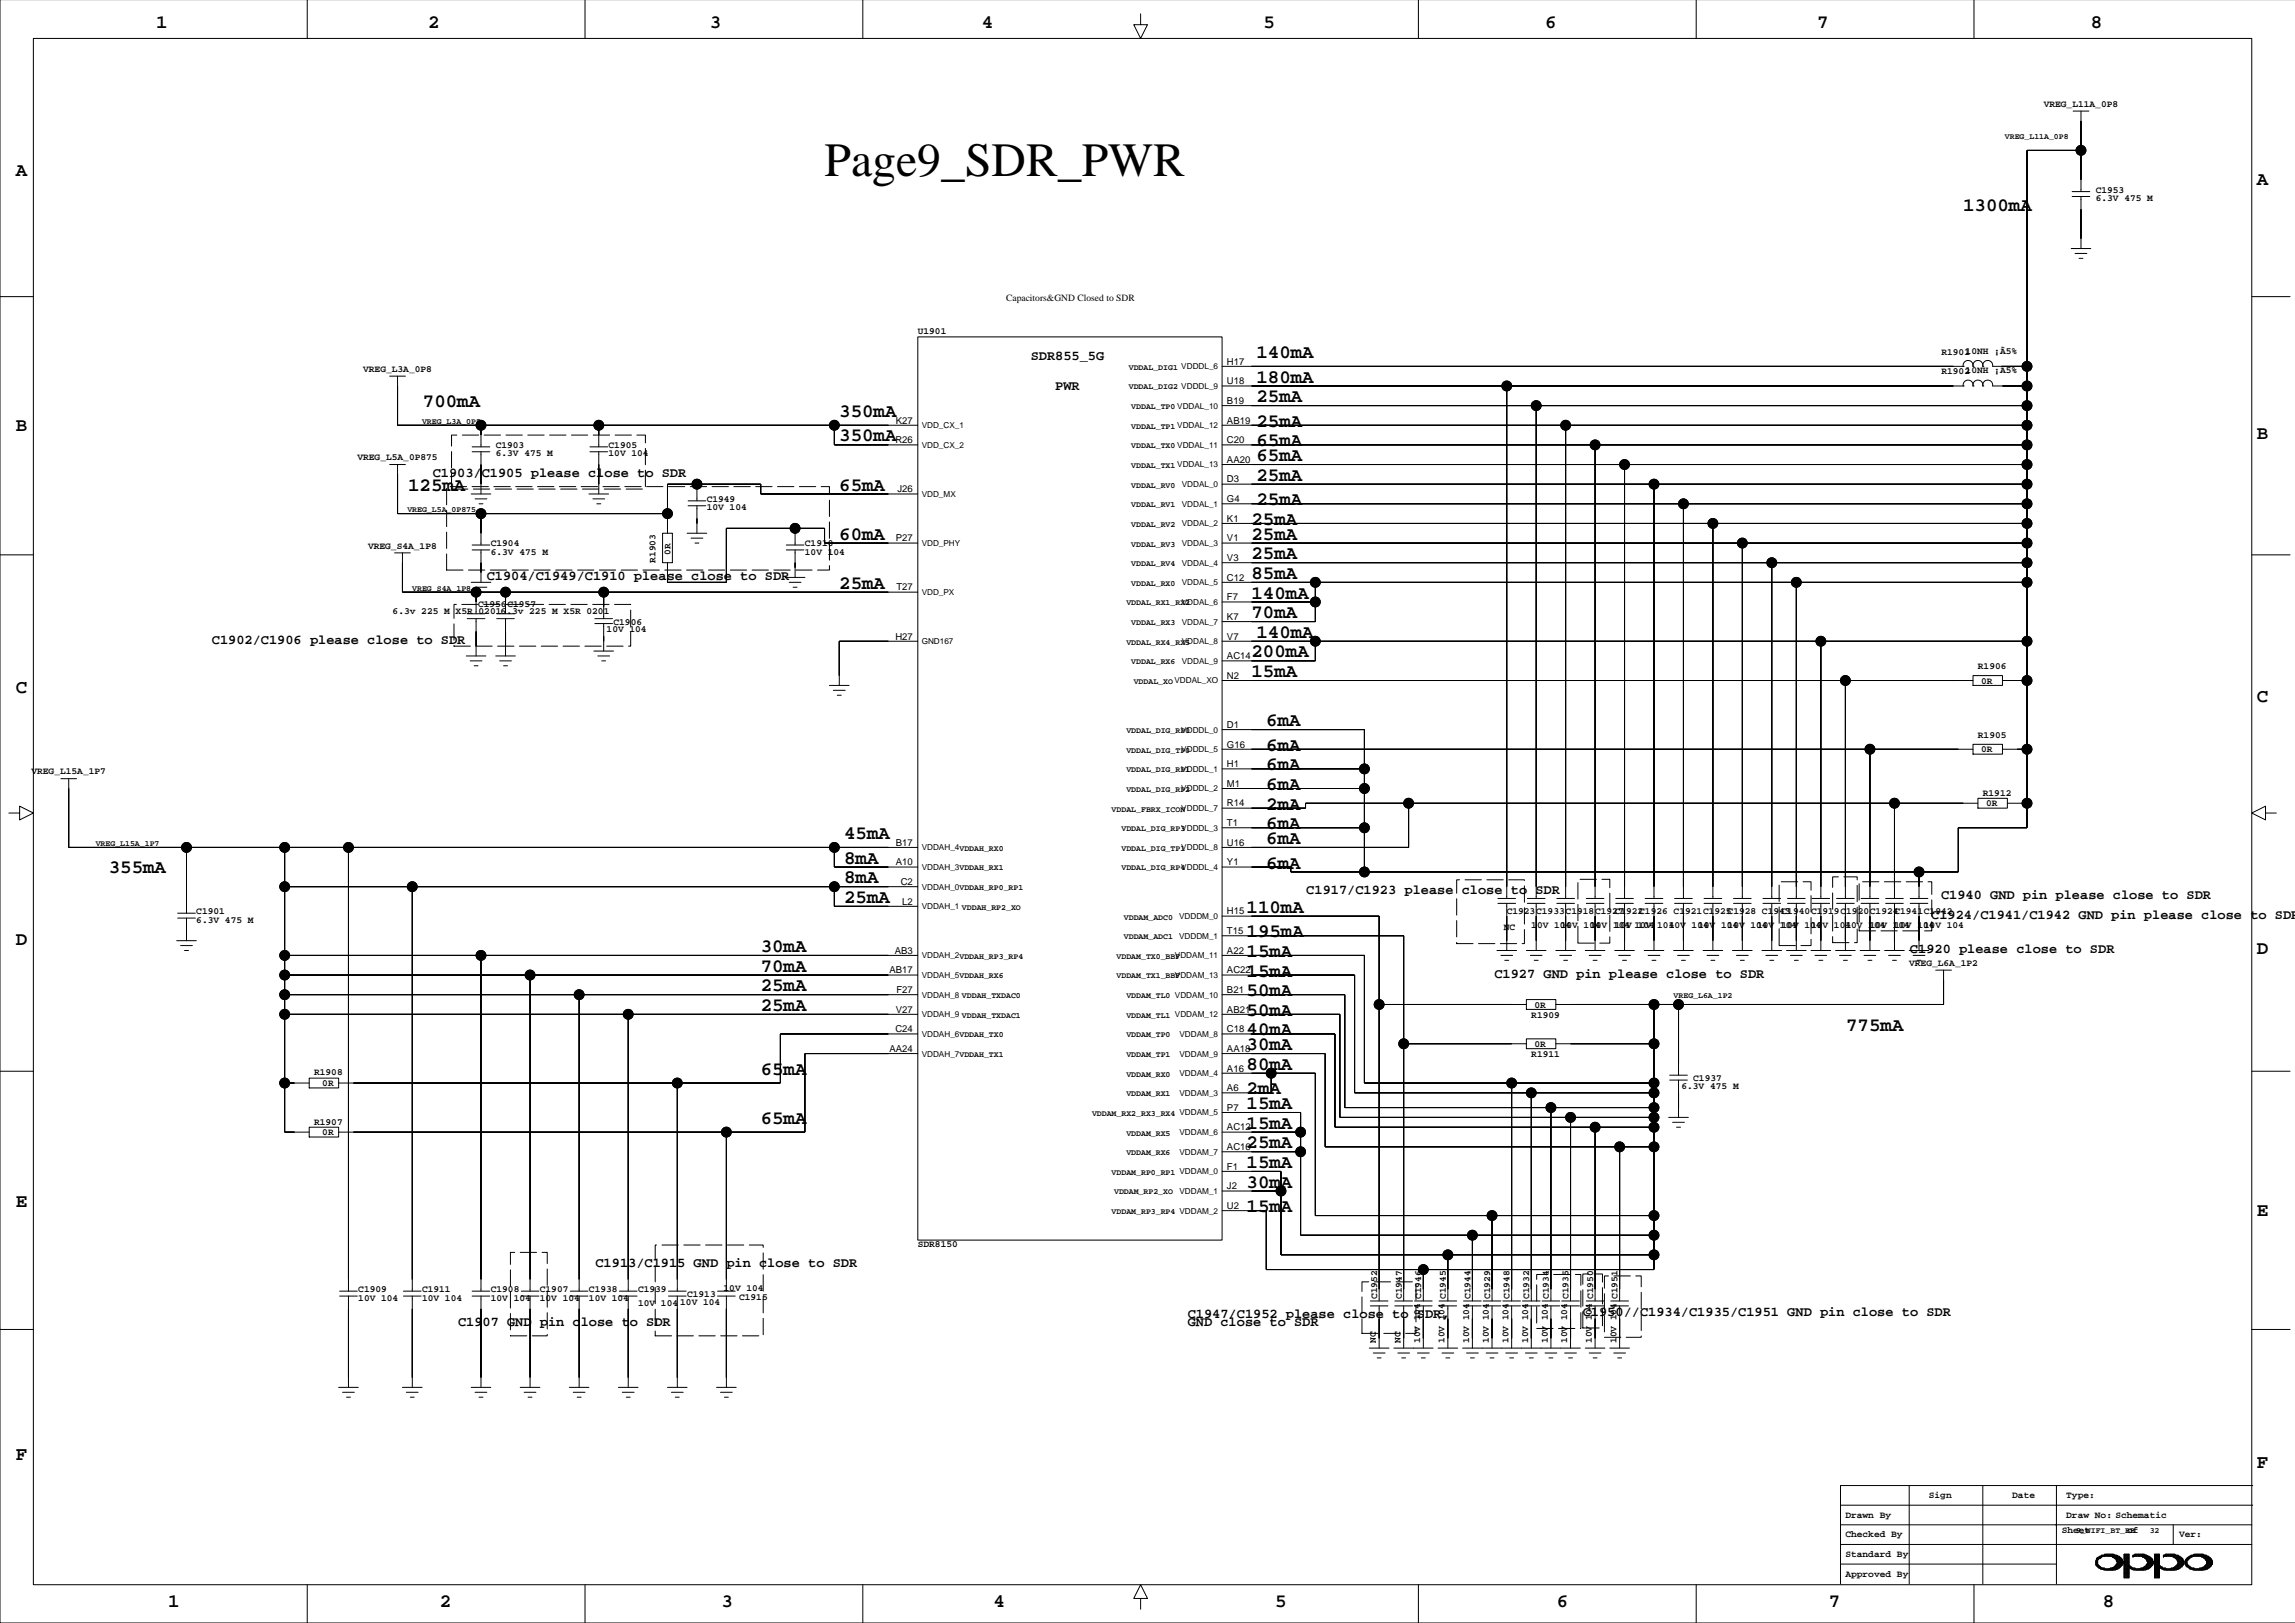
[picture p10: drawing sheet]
<svg xmlns="http://www.w3.org/2000/svg" width="594mm" height="420mm" viewBox="0 0 594 420" stroke-linecap="round" stroke-linejoin="round" font-family="sans-serif">
<defs><g id="words">
<text font-size="12.3" x="213.3" y="45.6">Page9_SDR_PWR</text>
<g font-size="4.9">
<text x="40.4" y="7.3">1</text>
<text x="110.8" y="7.3">2</text>
<text x="183.6" y="7.3">3</text>
<text x="254" y="7.3">4</text>
<text x="326.9" y="7.3">5</text>
<text x="399.7" y="7.3">6</text>
<text x="470.1" y="7.3">7</text>
<text x="540.9" y="7.3">8</text>
<text x="4.1" y="45.6">A</text>
<text x="583.9" y="47.9">A</text>
<text x="507.9" y="54.5">1300mA</text>
<text x="325" y="92.6">140mA</text>
<text x="325" y="99">180mA</text>
<text x="109.4" y="105.3">700mA</text>
<text x="217.1" y="107.8">350mA</text>
<text x="325" y="104">25mA</text>
<text x="4.1" y="111.4">B</text>
<text x="325" y="110.4">25mA</text>
<text x="583.9" y="113.7">B</text>
<text x="217.1" y="114.2">350mA</text>
<text x="325" y="115.5">65mA</text>
<text x="325" y="119.3">65mA</text>
<text x="325" y="124.4">25mA</text>
<text x="105.6" y="126.9">125mA</text>
<text x="217.1" y="126.9">65mA</text>
<text x="325" y="130.7">25mA</text>
<text x="323.8" y="135.8">25mA</text>
<text x="217.1" y="139.6">60mA</text>
<text x="323.8" y="139.6">25mA</text>
<text x="323.8" y="144.7">25mA</text>
<text x="323.8" y="149.7">85mA</text>
<text x="217.1" y="152.3">25mA</text>
<text x="323.8" y="154.8">140mA</text>
<text x="323.8" y="159.9">70mA</text>
<text x="325" y="165">140mA</text>
<text x="323.8" y="170.1">200mA</text>
<text x="4.1" y="179.2">C</text>
<text x="323.8" y="175.1">15mA</text>
<text x="583.9" y="181.5">C</text>
<text x="327.6" y="187.8">6mA</text>
<text x="327.6" y="194.2">6mA</text>
<text x="327.6" y="199.3">6mA</text>
<text x="327.6" y="204.3">6mA</text>
<text x="327.6" y="209.4">2mA</text>
<text x="327.6" y="214.5">6mA</text>
<text x="218.4" y="217">45mA</text>
<text x="327.6" y="218.3">6mA</text>
<text x="28.1" y="225.9">355mA</text>
<text x="218.4" y="223.4">8mA</text>
<text x="327.6" y="224.7">6mA</text>
<text x="218.4" y="228.5">8mA</text>
<text x="218.4" y="233.5">25mA</text>
<text x="322.5" y="236.1">110mA</text>
<text x="4.1" y="244.4">D</text>
<text x="322.5" y="242.4">195mA</text>
<text x="196.8" y="251.3">70mA</text>
<text x="196.8" y="246.2">30mA</text>
<text x="322.5" y="247.5">15mA</text>
<text x="583.9" y="246.7">D</text>
<text x="196.8" y="256.4">25mA</text>
<text x="322.5" y="252.6">15mA</text>
<text x="322.5" y="257.7">50mA</text>
<text x="196.8" y="261.5">25mA</text>
<text x="322.5" y="262.8">50mA</text>
<text x="322.5" y="267.8">40mA</text>
<text x="477.6" y="266.6">775mA</text>
<text x="322.5" y="271.6">30mA</text>
<text x="196.8" y="278">65mA</text>
<text x="322.5" y="276.7">80mA</text>
<text x="322.5" y="283.1">2mA</text>
<text x="322.5" y="286.9">15mA</text>
<text x="196.8" y="290.7">65mA</text>
<text x="322.5" y="292">15mA</text>
<text x="322.5" y="297">25mA</text>
<text x="322.5" y="302.1">15mA</text>
<text x="322.5" y="307.2">30mA</text>
<text x="4.1" y="312.3">E</text>
<text x="322.5" y="313.5">15mA</text>
<text x="583.9" y="314.5">E</text>
<text x="4.1" y="377.5">F</text>
<text x="583.9" y="379.8">F</text>
<text x="43.5" y="415.6">1</text>
<text x="113.8" y="415.6">2</text>
<text x="186.7" y="415.6">3</text>
<text x="257" y="415.6">4</text>
<text x="329.9" y="415.6">5</text>
<text x="402.8" y="415.6">6</text>
<text x="473.1" y="415.6">7</text>
<text x="544" y="415.6">8</text>
</g>
<g font-size="3.5">
<text x="266.6" y="93.2">SDR855_5G</text>
<text x="273" y="100.8">PWR</text>
<text x="111.9" y="123.3">C1903/C1905 please close to SDR</text>
<text x="125.9" y="150">C1904/C1949/C1910 please close to SDR</text>
<text x="54.8" y="166.5">C1902/C1906 please close to SDR</text>
<text x="337.9" y="231.3">C1917/C1923 please close to SDR</text>
<text x="502.2" y="232.5">C1940 GND pin please close to SDR</text>
<text x="499.6" y="237.6">C1924/C1941/C1942 GND pin please close to SDR</text>
<text x="494.1" y="246.5">C1920 please close to SDR</text>
<text x="386.6" y="252.8">C1927 GND pin please close to SDR</text>
<text x="154.1" y="327.8">C1913/C1915 GND pin close to SDR</text>
<text x="307.3" y="340.9">C1947/C1952 please close to SDR,</text>
<text x="409.5" y="340.5">C1950//C1934/C1935/C1951 GND pin close to SDR</text>
<text x="118.5" y="343">C1907 GND pin close to SDR</text>
<text x="307.3" y="343">GND close to SDR</text>
</g>
<g font-size="2.5">
<text x="528.7" y="27.7">VREG_L11A_0P8</text>
<text x="542.2" y="49.9">C1953</text>
<text x="542.2" y="52">6.3V 475 M</text>
<text x="260.3" y="77.8">Capacitors&amp;GND Closed to SDR</text>
<text x="237.4" y="86.3">U1901</text>
<text x="317.4" y="94.3">H17</text>
<text x="502.3" y="91.8">R1901</text>
<text x="508.5" y="91.5">10NH ¡À5%</text>
<text x="94" y="96.2">VREG_L3A_0P8</text>
<text x="317.4" y="99.4">U18</text>
<text x="502.3" y="96.9">R1902</text>
<text x="508.5" y="96.6">10NH ¡À5%</text>
<text x="317.4" y="104.5">B19</text>
<text x="231.8" y="109.6">K27</text>
<text x="317.4" y="109.6">AB19</text>
<text x="92.5" y="119.1">VREG_L5A_0P875</text>
<text x="128.2" y="118.1">6.3V 475 M</text>
<text x="128.2" y="115.9">C1903</text>
<text x="157.4" y="118.1">10V 104</text>
<text x="157.4" y="115.9">C1905</text>
<text x="231.6" y="114.6">R26</text>
<text x="317.4" y="119.7">AA20</text>
<text x="317.4" y="114.6">C20</text>
<text x="317.4" y="124.8">D3</text>
<text x="182.8" y="129.9">C1949</text>
<text x="232.2" y="127.3">J26</text>
<text x="317.4" y="129.9">G4</text>
<text x="182.8" y="132">10V 104</text>
<text x="317.4" y="135">K1</text>
<text x="95.2" y="141.9">VREG_S4A_1P8</text>
<text x="127" y="143.5">6.3V 475 M</text>
<text x="127" y="141.3">C1904</text>
<text x="173.4" y="143.4" transform="rotate(-90 173.4 143.4)">0R</text>
<text x="208.2" y="143.5">10V 104</text>
<text x="208.2" y="141.3">C1910</text>
<text x="231.8" y="140">P27</text>
<text x="317.4" y="140">V1</text>
<text x="169.6" y="145.5" transform="rotate(-90 169.6 145.5)">R1903</text>
<text x="317.4" y="145.1">V3</text>
<text x="231.9" y="152.7">T27</text>
<text x="317.4" y="155.3">F7</text>
<text x="317.4" y="150.2">C12</text>
<text x="101.6" y="158.7">6.3v 225 M X5R 02016.3v 225 M X5R 0201</text>
<text x="123.7" y="156.9">C1956</text>
<text x="131.3" y="156.9">C1957</text>
<text x="158.7" y="161.6">C1906</text>
<text x="317.4" y="160.3">K7</text>
<text x="156.9" y="163.5">10V 104</text>
<text x="231.6" y="165.4">H27</text>
<text x="317.4" y="165.4">V7</text>
<text x="317.4" y="170.5">AC14</text>
<text x="511.7" y="173">R1906</text>
<text x="317.4" y="175.6">N2</text>
<text x="512.5" y="176.9">0R</text>
<text x="317.4" y="188.3">D1</text>
<text x="511.7" y="190.8">R1905</text>
<text x="317.4" y="193.4">G16</text>
<text x="512.5" y="194.6">0R</text>
<text x="8.1" y="200.3">VREG_L15A_1P7</text>
<text x="317.4" y="203.5">M1</text>
<text x="317.4" y="198.4">H1</text>
<text x="317.4" y="208.6">R14</text>
<text x="513" y="205.8">R1912</text>
<text x="513.8" y="208.6">0R</text>
<text x="317.4" y="213.7">T1</text>
<text x="231.8" y="218.8">B17</text>
<text x="317.4" y="218.8">U16</text>
<text x="231.8" y="223.8">A10</text>
<text x="317.4" y="223.8">Y1</text>
<text x="233" y="228.9">C2</text>
<text x="233.4" y="234">L2</text>
<text x="50.8" y="238.7">6.3V 475 M</text>
<text x="50.8" y="236.5">C1901</text>
<text x="317.4" y="236.5">H15</text>
<text x="389.8" y="236.5">C1923</text>
<text x="396.1" y="240">10V 104</text>
<text x="397.4" y="236.5">C1933C1918C1927</text>
<text x="403.8" y="240">10V 104</text>
<text x="411.4" y="240">10V 104</text>
<text x="417.7" y="236.5">C1922C1926 C1921C1925C1928 C1943</text>
<text x="417.7" y="240">10V 104</text>
<text x="422.8" y="240">10V 104</text>
<text x="431.7" y="240">10V 104</text>
<text x="439.3" y="240">10V 104</text>
<text x="446.9" y="240">10V 104</text>
<text x="454.6" y="240">10V 104</text>
<text x="460.9" y="240">10V 104</text>
<text x="460.9" y="236.5">C1940C1919C1920C1924</text>
<text x="468.5" y="240">10V 104</text>
<text x="477.4" y="240">10V 104</text>
<text x="483.8" y="240">10V 104</text>
<text x="490.1" y="236.5">C1941C1942</text>
<text x="490.1" y="240">10V 104</text>
<text x="497.7" y="240">10V 104</text>
<text x="317.4" y="241.6">T15</text>
<text x="389" y="240.5">NC</text>
<text x="230.1" y="251.8">AB17</text>
<text x="231.5" y="246.7">AB3</text>
<text x="317.4" y="251.8">AC22</text>
<text x="317.4" y="246.7">A22</text>
<text x="493.9" y="249.9">VREG_L6A_1P2</text>
<text x="231.9" y="256.8">F27</text>
<text x="317.4" y="256.8">B21</text>
<text x="231.8" y="261.9">V27</text>
<text x="317.4" y="261.9">AB21</text>
<text x="396.1" y="263.2">R1909</text>
<text x="397" y="260.7">0R</text>
<text x="231.6" y="267">C24</text>
<text x="317.4" y="267">C18</text>
<text x="230.1" y="272.1">AA24</text>
<text x="317.4" y="272.1">AA18</text>
<text x="396.1" y="273.3">R1911</text>
<text x="397" y="270.8">0R</text>
<text x="81.3" y="278.2">R1908</text>
<text x="83.4" y="281">0R</text>
<text x="317.4" y="277.2">A16</text>
<text x="435" y="281.6">6.3V 475 M</text>
<text x="438.1" y="279.7">C1937</text>
<text x="317.4" y="287.3">P7</text>
<text x="317.4" y="282.2">A6</text>
<text x="81.3" y="290.9">R1907</text>
<text x="83.4" y="293.7">0R</text>
<text x="317.4" y="292.4">AC12</text>
<text x="317.4" y="297.5">AC16</text>
<text x="317.4" y="302.6">F1</text>
<text x="317.4" y="307.6">J2</text>
<text x="317.4" y="312.7">U2</text>
<text x="237.4" y="322.5">SDR8150</text>
<text x="92.7" y="334.3">C1909</text>
<text x="109.2" y="334.3">C1911</text>
<text x="127" y="334.3">C1908</text>
<text x="139.7" y="334.3">C1907</text>
<text x="152.4" y="334.3">C1938</text>
<text x="165.1" y="334.3">C1939</text>
<text x="177.8" y="335.6">C1913</text>
<text x="187.2" y="333.8">10V 104</text>
<text x="92.7" y="336.5">10V 104</text>
<text x="109.2" y="336.5">10V 104</text>
<text x="127" y="336.5">10V 104</text>
<text x="139.7" y="336.5">10V 104</text>
<text x="152.4" y="336.5">10V 104</text>
<text x="165.1" y="337.7">10V 104</text>
<text x="176" y="337.5">10V 104</text>
<text x="191.2" y="336.3">C1915</text>
<text x="356.3" y="336" transform="rotate(-90 356.3 336)">C1952</text>
<text x="362.6" y="336" transform="rotate(-90 362.6 336)">C1947</text>
<text x="367.7" y="336" transform="rotate(-90 367.7 336)">C1946</text>
<text x="374" y="336" transform="rotate(-90 374 336)">C1945</text>
<text x="380.4" y="336" transform="rotate(-90 380.4 336)">C1944</text>
<text x="385.5" y="336" transform="rotate(-90 385.5 336)">C1929</text>
<text x="390.6" y="336" transform="rotate(-90 390.6 336)">C1948</text>
<text x="395.6" y="336" transform="rotate(-90 395.6 336)">C1932</text>
<text x="400.7" y="336" transform="rotate(-90 400.7 336)">C1934</text>
<text x="405.8" y="336" transform="rotate(-90 405.8 336)">C1935</text>
<text x="412.1" y="336" transform="rotate(-90 412.1 336)">C1950</text>
<text x="418.5" y="336" transform="rotate(-90 418.5 336)">C1951</text>
<text x="356" y="347.4" transform="rotate(-90 356 347.4)">NC</text>
<text x="362.3" y="347.4" transform="rotate(-90 362.3 347.4)">NC</text>
<text x="367.4" y="347.4" transform="rotate(-90 367.4 347.4)">10V 104</text>
<text x="373.7" y="347.4" transform="rotate(-90 373.7 347.4)">10V 104</text>
<text x="380.1" y="347.4" transform="rotate(-90 380.1 347.4)">10V 104</text>
<text x="385.2" y="347.4" transform="rotate(-90 385.2 347.4)">10V 104</text>
<text x="390.2" y="347.4" transform="rotate(-90 390.2 347.4)">10V 104</text>
<text x="395.3" y="347.4" transform="rotate(-90 395.3 347.4)">10V 104</text>
<text x="400.4" y="347.4" transform="rotate(-90 400.4 347.4)">10V 104</text>
<text x="405.5" y="347.4" transform="rotate(-90 405.5 347.4)">10V 104</text>
<text x="411.8" y="347.4" transform="rotate(-90 411.8 347.4)">10V 104</text>
<text x="418.2" y="347.4" transform="rotate(-90 418.2 347.4)">10V 104</text>
<text x="499" y="387.5">Sign</text>
<text x="520.6" y="387.5">Date</text>
<text x="534.5" y="387.5">Type:</text>
<text x="477.4" y="392.6">Drawn By</text>
<text x="534.5" y="392.6">Draw No: Schematic</text>
<text x="477.4" y="397.6">Checked By</text>
<text x="533.4" y="396.6">Sheet</text>
<text x="550.3" y="396.6">of</text>
<text x="563.8" y="397.6">Ver:</text>
<text x="477.4" y="402.7">Standard By</text>
<text x="477.4" y="407.8">Approved By</text>
</g>
<g font-size="2.1">
<text x="518.7" y="36">VREG_L11A_0P8</text>
<text x="292" y="95.7">VDDAL_DIG1 VDDDL_6</text>
<text x="292" y="100.7">VDDAL_DIG2 VDDDL_9</text>
<text x="292.7" y="105.8">VDDAL_TP0 VDDAL_10</text>
<text x="109.2" y="109.6">VREG_L3A_0P8</text>
<text x="238.5" y="110.8">VDD_CX_1</text>
<text x="292.7" y="110.9">VDDAL_TP1 VDDAL_12</text>
<text x="238.5" y="115.8">VDD_CX_2</text>
<text x="292.7" y="116">VDDAL_TX0 VDDAL_11</text>
<text x="292.7" y="121">VDDAL_TX1 VDDAL_13</text>
<text x="305.7" y="126">VDDAL_0</text>
<text x="238.5" y="128.5">VDD_MX</text>
<text x="292.7" y="126.1">VDDAL_RV0</text>
<text x="292.7" y="131.2">VDDAL_RV1</text>
<text x="305.7" y="131.1">VDDAL_1</text>
<text x="105.4" y="132.5">VREG_L5A_0P875</text>
<text x="292.7" y="136.3">VDDAL_RV2</text>
<text x="305.7" y="136.2">VDDAL_2</text>
<text x="238.5" y="141.2">VDD_PHY</text>
<text x="292.7" y="141.4">VDDAL_RV3</text>
<text x="305.7" y="141.2">VDDAL_3</text>
<text x="292.7" y="146.4">VDDAL_RV4</text>
<text x="305.7" y="146.3">VDDAL_4</text>
<text x="106.7" y="152.8">VREG_S4A_1P8</text>
<text x="238.5" y="153.9">VDD_PX</text>
<text x="292.7" y="151.5">VDDAL_RX0</text>
<text x="305.7" y="151.4">VDDAL_5</text>
<text x="291.4" y="156.6">VDDAL_RX1_RX2</text>
<text x="292.7" y="161.7">VDDAL_RX3</text>
<text x="305.7" y="156.5">VDDAL_6</text>
<text x="305.7" y="161.5">VDDAL_7</text>
<text x="238.5" y="166.6">GND167</text>
<text x="291.4" y="166.8">VDDAL_RX4_RX5</text>
<text x="305.7" y="166.6">VDDAL_8</text>
<text x="292.7" y="171.8">VDDAL_RX6</text>
<text x="305.7" y="171.7">VDDAL_9</text>
<text x="293.3" y="176.9">VDDAL_XO VDDAL_XO</text>
<text x="291.4" y="189.6">VDDAL_DIG_RP0</text>
<text x="305.6" y="189.5">VDDDL_0</text>
<text x="291.4" y="194.7">VDDAL_DIG_TP0</text>
<text x="305.6" y="194.6">VDDDL_5</text>
<text x="291.4" y="199.8">VDDAL_DIG_RP1</text>
<text x="305.6" y="199.6">VDDDL_1</text>
<text x="287.6" y="209.9">VDDAL_FBRX_ICON</text>
<text x="291.4" y="204.8">VDDAL_DIG_RP2</text>
<text x="305.6" y="204.7">VDDDL_2</text>
<text x="305.6" y="209.8">VDDDL_7</text>
<text x="290.1" y="215">VDDAL_DIG_RP3</text>
<text x="305.6" y="214.9">VDDDL_3</text>
<text x="24.8" y="218.8">VREG_L15A_1P7</text>
<text x="238.5" y="220">VDDAH_4VDDAH_RX0</text>
<text x="290.1" y="220.1">VDDAL_DIG_TP1</text>
<text x="305.6" y="220">VDDDL_8</text>
<text x="238.5" y="225">VDDAH_3VDDAH_RX1</text>
<text x="290.1" y="225.2">VDDAL_DIG_RP4</text>
<text x="305.6" y="225">VDDDL_4</text>
<text x="238.5" y="230.1">VDDAH_0VDDAH_RP0_RP1</text>
<text x="238.5" y="235.2">VDDAH_1 VDDAH_RP2_XO</text>
<text x="290.8" y="237.9">VDDAM_ADC0</text>
<text x="305" y="237.7">VDDDM_0</text>
<text x="290.8" y="242.9">VDDAM_ADC1</text>
<text x="305" y="242.8">VDDDM_1</text>
<text x="238.5" y="247.9">VDDAH_2VDDAH_RP3_RP4</text>
<text x="288.9" y="248">VDDAM_TX0_BBF</text>
<text x="304" y="247.9">VDDAM_11</text>
<text x="238.5" y="253">VDDAH_5VDDAH_RX6</text>
<text x="288.9" y="253.1">VDDAM_TX1_BBF</text>
<text x="304" y="253">VDDAM_13</text>
<text x="238.5" y="258">VDDAH_8 VDDAH_TXDAC0</text>
<text x="238.5" y="263.1">VDDAH_9 VDDAH_TXDAC1</text>
<text x="291.4" y="258.2">VDDAM_TL0 VDDAM_10</text>
<text x="291.4" y="263.3">VDDAM_TL1 VDDAM_12</text>
<text x="433" y="258.2">VREG_L6A_1P2</text>
<text x="238.5" y="268.2">VDDAH_6VDDAH_TX0</text>
<text x="291.4" y="268.3">VDDAM_TP0</text>
<text x="305.1" y="268.2">VDDAM_8</text>
<text x="238.5" y="273.3">VDDAH_7VDDAH_TX1</text>
<text x="291.4" y="273.4">VDDAM_TP1</text>
<text x="305.1" y="273.3">VDDAM_9</text>
<text x="291.4" y="278.5">VDDAM_RX0</text>
<text x="305.1" y="278.4">VDDAM_4</text>
<text x="291.4" y="283.6">VDDAM_RX1</text>
<text x="305.1" y="283.4">VDDAM_3</text>
<text x="282.5" y="288.6">VDDAM_RX2_RX3_RX4 VDDAM_5</text>
<text x="291.4" y="293.7">VDDAM_RX5</text>
<text x="305.1" y="293.6">VDDAM_6</text>
<text x="291.4" y="298.8">VDDAM_RX6</text>
<text x="305.1" y="298.7">VDDAM_7</text>
<text x="287.6" y="303.9">VDDAM_RP0_RP1 VDDAM_0</text>
<text x="288.2" y="309">VDDAM_RP2_XO</text>
<text x="305.1" y="308.8">VDDAM_1</text>
<text x="287.6" y="314">VDDAM_RP3_RP4 VDDAM_2</text>
<text x="537.1" y="396.6">9_WIFI_BT_BB</text>
<text x="556.1" y="396.6">32</text>
</g>
</g></defs>
<g fill="none" stroke="#000" stroke-width=".26">
<path d="M0 -.1v419.9h593.8M8.6 9.9h573.9v400h-573.9zM79.5 0v9.9M151.3 0v9.9M223.2 0v9.9M295.1 3.6v2.8h1.8l-1.8 3.5-1.8-3.5h1.8M366.9 0v9.9M438.8 0v9.9M510.7 0v9.9M536.3 28.7h4.1M538.4 31.3h.1M538.4 28.7v20.9"/>
<path d="M538.4 38.9h-14v175.2h-17.8v11.4h-172.7v-1.2h-17.7M161 56.7h.1M536.1 50.8h4.5M536.1 49.6h4.5M538.4 50.8v13.5M549 58.3h.1M-.1 76.7h8.7M162.3 73.2h.1M535.8 64.3h5.1M536.8 65.6h3.1M537.8 66.8h1.1M538.4 61.7h.1"/>
<path d="M582.5 76.7h9.9M100.8 97.3h4.1M102.8 99.8h.1M102.8 97.3v12.7h134.6M237.4 87.1h78.8v233.7h-78.8zM316.2 94.8h191.7M316.2 99.8h191.7M389.8 99.8v132.6M507.9 94.8a1.29 1.29 0 0 1 1.3-1.6 1.29 1.29 0 0 1 1.2 1.6M507.9 99.8a1.29 1.29 0 0 1 1.3-1.5 1.29 1.29 0 0 1 1.2 1.5M507.9 94.8h.1M507.9 99.8h.1"/>
<path d="M510.4 94.8a1.29 1.29 0 0 1 1.3-1.6 1.29 1.29 0 0 1 1.3 1.6M510.4 99.8a1.29 1.29 0 0 1 1.3-1.5 1.29 1.29 0 0 1 1.3 1.5M510.4 94.8h.1M510.4 99.8h.1M513 94.8a1.29 1.29 0 0 1 1.2-1.6 1.29 1.29 0 0 1 1.3 1.6h8.9M513 99.8a1.29 1.29 0 0 1 1.2-1.5 1.29 1.29 0 0 1 1.3 1.5h8.9M513 94.8h.1M513 99.8h.1M107.1 107.9h.1M122.1 116.9h4.6M122.1 115.6h4.6M124.4 110v5.6"/>
<path d="M124.4 116.9v10.9M152.6 116.9h4.6M152.6 115.6h4.6M154.9 110v5.6M154.9 116.9v10.9M215.9 110v5.1h21.5M316.2 115.1h208.2M316.2 110h208.2M316.2 104.9h208.2M397.4 104.9v127.5M405 110v122.4M412.7 115.1v117.3"/>
<path d="M86.8 123.1h.1M100.8 134.5h.1M100.8 120.2h4.1M102.1 133.2h.1M102.1 134.5h.1M102.1 132h.1M102.8 122.7h.1M102.8 120.2v12.7h69.9M103.3 134.5h.1M103.3 130.7h.1M103.3 133.2h.1M103.3 129.4h.1"/>
<path d="M103.3 132h.1M104.6 132h.1M104.6 133.2h.1M108.4 125.6h.1M108.4 124.4h.1M113.5 133.2h.1M121.9 127.8h5.1M122.9 129h3.1M123.9 130.3h1M124.4 125.2h.1M124.4 132.9v8.1M152.4 127.8h5"/>
<path d="M153.4 129h3M154.4 130.3h1M154.9 125.2h.1M171.4 137.9h2.6v7.6h-2.6zM177.8 137.9h5M178 130.8h4.6M178 129.5h4.6M178.8 139.2h3M180.3 135.4h.1M180.3 125.2v4.3M180.3 130.8v7.1M205.7 136.7v4.3"/>
<path d="M237.4 127.8h-40.6v-2.6h-24.1v12.7M316.2 130.3h208.2M316.2 120.2h208.2M316.2 135.4h208.2M316.2 125.2h208.2M420.3 120.2v112.2M427.9 125.2v107.2M435.5 130.3v102.1M443.1 135.4v97M-.1 143.5h8.7M102.1 143.4h.1M102.1 143h4"/>
<path d="M104.1 145.5h.1M104.1 143v10.2h133.3M120.9 158.8h4.5M121.9 150.6h5.1M122.1 142.2h4.6M122.1 141h4.6M122.9 151.9h3.1M123.2 153.2v5.6M124.4 148.1h.1M124.4 142.2v8.4M128.5 158.8h4.6M130.8 153.2v5.6"/>
<path d="M156.2 153.2v6.8M179.8 140.5h1M203.2 149.4h5M203.4 142.2h4.6M203.4 141h4.6M204.2 150.6h3M205.2 151.9h1M205.7 146.8h.1M205.7 142.2v7.2M237.4 140.5h-24.1v-3.8h-25.4v13.9h-15.2v-5.1M316.2 150.6h208.2M316.2 140.5h208.2"/>
<path d="M316.2 155.7h24.1M316.2 145.5h208.2M340.3 150.6v10.2h-24.1M450.7 140.5v91.9M458.4 145.5v86.9M464.7 150.6v81.8M582.5 143.5h9.9M120.6 169.7h5.1M120.9 160h4.5M121.6 170.9h3.1M122.7 172.2h1M123.2 167.1h.1"/>
<path d="M123.2 160v9.7M128.2 169.7h5.1M128.5 160h4.6M129.3 170.9h3M130.3 172.2h1M130.8 167.1h.1M130.8 160v9.7M153.6 168.4h5.1M153.9 161.3h4.6M153.9 160h4.6M154.7 169.7h3M155.7 170.9h1"/>
<path d="M156.2 165.9h.1M156.2 161.3v7.1M214.6 177.3h5.1M215.6 178.6h3M216.6 179.8h1M217.1 174.8h.1M237.4 165.9h-20.3v11.4M316.2 176h194.2M316.2 165.9h208.2M340.3 165.9v5h-24.1M471.1 165.9v66.5M477.4 176v56.4"/>
<path d="M510.4 174.8h7.6v2.5h-7.6zM518 176h6.4M316.2 193.8h194.2M316.2 198.9h36.8M316.2 188.7h36.8v36.8M483.8 193.8v38.6M510.4 192.5h7.6v2.6h-7.6zM518 193.8h6.4M2.3 210.3h2.8v-1.8l3.5 1.8-3.5 1.8v-1.8M15.7 201.4h4.1M17.8 204h.1M17.8 201.4v17.8h219.6"/>
<path d="M48.2 219.2v17M73.6 219.2v73.6h6.4M90.1 219.2v114.8M215.9 219.2v5.1h21.5M316.2 214.1h36.8M316.2 204h36.8M364.4 207.8v11.4h-48.2M490.1 207.8v24.6M511.7 206.5h7.6v2.5h-7.6zM511.7 207.8h-174v1.2h-21.5M519.3 207.8h5.1M586.1 210.3v-1.8l-3.6 1.8 3.6 1.8v-1.8h2.8"/>
<path d="M46 237.5h4.5M46 236.2h4.5M48.2 237.5v5.8M73.6 229.3h163.8M106.7 229.3v104.7M215.9 229.3v5.1h21.5M316.2 237h40.6v99.5M387.5 233.7h4.6M387.5 232.4h4.6M389.8 233.7v12.2M395.1 233.7h4.6M395.1 232.4h4.6"/>
<path d="M397.4 233.7v12.2M402.8 233.7h4.5M402.8 232.4h4.5M405 233.7v12.2M410.4 233.7h4.5M410.4 232.4h4.5M412.7 233.7v12.2M418 233.7h4.6M418 232.4h4.6M420.3 233.7v12.2M425.6 233.7h4.6M425.6 232.4h4.6"/>
<path d="M427.9 233.7v12.2M433.2 233.7h4.6M433.2 232.4h4.6M435.5 233.7v12.2M440.8 233.7h4.6M440.8 232.4h4.6M443.1 233.7v12.2M448.5 233.7h4.5M448.5 232.4h4.5M450.7 233.7v12.2M456.1 233.7h4.6M456.1 232.4h4.6"/>
<path d="M458.4 233.7v12.2M462.4 233.7h4.6M462.4 232.4h4.6M464.7 233.7v12.2M468.8 233.7h4.5M468.8 232.4h4.5M471.1 233.7v12.2M475.1 233.7h4.6M475.1 232.4h4.6M477.4 233.7v12.2M481.5 233.7h4.5M481.5 232.4h4.5"/>
<path d="M483.8 233.7v12.2M487.8 233.7h4.6M487.8 232.4h4.6M490.1 233.7v12.2M494.2 233.7h4.5M494.2 232.4h4.5M496.5 225.5v6.9M496.5 233.7v12.2M45.7 243.3h5.1M46.7 244.6h3.1M47.7 245.9h1.1M48.2 240.8h.1"/>
<path d="M73.6 247.1h163.8M73.6 252.2h163.8M73.6 257.3h163.8M124.4 247.1v86.9M137.1 252.2v81.8M149.8 257.3v76.7M316.2 242h46.9v94.5M316.2 247.1h36.8v33h74.9M316.2 252.2h34.2v30.5h77.5M316.2 257.3h31.7v29.2h80M356.8 259.8h38.1M387.3 245.9h5"/>
<path d="M388.3 247.1h3M389.3 248.4h1M389.8 243.3h.1M394.9 258.6h7.6v2.5h-7.6zM394.9 245.9h5.1M395.9 247.1h3M396.9 248.4h1M397.4 243.3h.1M402.5 245.9h5.1M403.5 247.1h3.1M404.5 248.4h1M405 243.3h.1"/>
<path d="M410.1 245.9h5.1M411.1 247.1h3.1M412.1 248.4h1.1M412.7 243.3h.1M417.7 245.9h5.1M418.8 247.1h3M419.8 248.4h1M420.3 243.3h.1M425.4 245.9h5M426.4 247.1h3M427.4 248.4h1M427.9 243.3h.1"/>
<path d="M427.9 259.8v68.6h-100.3v-15.3h-11.4M433 245.9h5.1M434 247.1h3M434.2 259.8v18.3M435 248.4h1M435.5 243.3h.1M440.6 245.9h5.1M441.6 247.1h3.1M442.6 248.4h1M443.1 243.3h.1M448.2 245.9h5.1M449.2 247.1h3.1"/>
<path d="M450.2 248.4h1.1M450.7 243.3h.1M455.8 245.9h5.1M456.8 247.1h3.1M457.9 248.4h1M458.4 243.3h.1M462.2 245.9h5.1M463.2 247.1h3M464.2 248.4h1M464.7 243.3h.1M468.5 245.9h5.1M469.5 247.1h3.1"/>
<path d="M470.6 248.4h1M471.1 243.3h.1M474.9 245.9h5.1M475.9 247.1h3M476.9 248.4h1M477.4 243.3h.1M481.2 245.9h5.1M482.2 247.1h3.1M483.3 248.4h1M483.8 243.3h.1M487.6 245.9h5M488.6 247.1h3"/>
<path d="M489.6 248.4h1M490.1 243.3h.1M493.9 245.9h5.1M494.9 247.1h3.1M495.9 248.4h1.1M496.5 243.3h.1M500.8 250.9h4M502.8 253.5h.1M502.8 250.9v8.9h-100.3M-.1 277.1h8.7M73.6 262.4h163.8M80 278.9h7.6v2.5h-7.6z"/>
<path d="M162.5 262.4v71.6M237.4 267.4h-35.5v12.7h-114.3M237.4 272.5h-29.2v20.3h-120.6M316.2 262.4h30.4v26.6h81.3M316.2 267.4h29.2v24.2h82.5M316.2 272.5h26.6v24.1h85.1M316.2 277.6h24.1v36.8h87.6M328.9 277.6v5.1h-12.7M363.1 270h31.8M394.9 268.7h7.6v2.5h-7.6zM402.5 270h25.4M432 279.4h4.5"/>
<path d="M432 278.1h4.5M434.2 279.4v9.6M582.5 277.1h9.9M73.6 280.1h6.4M80 291.6h7.6v2.5h-7.6zM175.2 280.1v53.9M187.9 292.8v41.2M316.2 292.8h20.3M316.2 287.8h20.3v31.7h91.4M316.2 297.9h20.3M391.1 280.1v56.4M396.1 282.7v53.8"/>
<path d="M401.2 286.5v50M406.3 289v47.5M412.7 291.6v44.9M419 296.6v39.9M431.7 289h5.1M432.7 290.3h3.1M433.7 291.6h1M434.2 286.5h.1M316.2 303h15.2v21.6h96.5M316.2 308.1h15.2M380.9 319.5v17M386 314.4v22.1"/>
<path d="M87.9 335.2h4.5M87.9 334h4.5M90.1 335.2v23.7M104.4 335.2h4.5M104.4 334h4.5M106.7 335.2v23.7M122.1 335.2h4.6M122.1 334h4.6M124.4 335.2v23.7M134.8 335.2h4.6M134.8 334h4.6M137.1 335.2v23.7"/>
<path d="M147.5 335.2h4.6M147.5 334h4.6M149.8 335.2v23.7M160.2 335.2h4.6M160.2 334h4.6M162.5 335.2v23.7M172.9 335.2h4.6M172.9 334h4.6M175.2 335.2v23.7M185.6 335.2h4.6M185.6 334h4.6M187.9 335.2v23.7"/>
<path d="M354.5 337.8h4.6M354.5 336.5h4.6M356.8 337.8v10.9M360.9 337.8h4.5M360.9 336.5h4.5M363.1 337.8v10.9M365.9 337.8h4.6M365.9 336.5h4.6M368.2 328.4v8.1M368.2 337.8v10.9M372.3 337.8h4.6M372.3 336.5h4.6"/>
<path d="M374.6 324.6v11.9M374.6 337.8v10.9M378.6 337.8h4.6M378.6 336.5h4.6M380.9 337.8v10.9M383.7 337.8h4.6M383.7 336.5h4.6M386 337.8v10.9M388.8 337.8h4.6M388.8 336.5h4.6M391.1 337.8v10.9M393.9 337.8h4.5"/>
<path d="M393.9 336.5h4.5M396.1 337.8v10.9M398.9 337.8h4.6M398.9 336.5h4.6M401.2 337.8v10.9M404 337.8h4.6M404 336.5h4.6M406.3 337.8v10.9M410.4 337.8h4.5M410.4 336.5h4.5M412.7 337.8v10.9M416.7 337.8h4.6"/>
<path d="M416.7 336.5h4.6M419 337.8v10.9M-.1 343.9h8.7M87.6 358.9h5.1M90.1 356.3h.1M104.1 358.9h5.1M106.7 356.3h.1M121.9 358.9h5.1M124.4 356.3h.1M134.6 358.9h5.1M137.1 356.3h.1M147.3 358.9h5.1"/>
<path d="M149.8 356.3h.1M160 358.9h5.1M162.5 356.3h.1M172.7 358.9h5.1M175.2 356.3h.1M185.4 358.9h5.1M187.9 356.3h.1M354.2 348.7h5.1M355.3 350h3M356.3 351.2h1M356.8 346.2h.1M360.6 348.7h10.2"/>
<path d="M361.6 350h3.1M362.6 351.2h1M363.1 346.2h.1M366.7 350h3M367.7 351.2h1M368.2 346.2h.1M372 348.7h5.1M373 350h3.1M374.1 351.2h1M374.6 346.2h.1M378.4 348.7h30.4M379.4 350h3"/>
<path d="M380.4 351.2h1M380.9 346.2h.1M384.5 350h3M385.5 351.2h1M386 346.2h.1M389.5 350h3.1M390.6 351.2h1M391.1 346.2h.1M394.6 350h3.1M395.6 351.2h1.1M396.1 346.2h.1M399.7 350h3.1"/>
<path d="M400.7 351.2h1M401.2 346.2h.1M404.8 350h3M405.8 351.2h1M406.3 346.2h.1M410.1 348.7h5.1M411.1 350h3.1M412.1 351.2h1.1M412.7 346.2h.1M416.5 348.7h5M417.5 350h3M418.5 351.2h1"/>
<path d="M419 346.2h.1M582.5 343.9h9.9M88.6 360.1h3.1M89.6 361.4h1.1M105.1 360.1h3.1M106.1 361.4h1.1M122.9 360.1h3.1M123.9 361.4h1M135.6 360.1h3.1M136.6 361.4h1M148.3 360.1h3M149.3 361.4h1"/>
<path d="M161 360.1h3M162 361.4h1M173.7 360.1h3M174.7 361.4h1M186.4 360.1h3M187.4 361.4h1M476.1 389.3h106.7M476.1 399.5h106.4M476.1 394.4h106.4M493.9 384.3v25.3M513 384.3v25.3M532 384.3v25.3"/>
<path d="M562.2 394.4v5.1M582.8 384.3h-106.7v25.3M79.5 409.9v9.9M151.3 409.9v9.9M223.2 409.9v9.9M295.1 413.5h1.8l-1.8-3.6-1.8 3.6h1.8v2.8M366.9 409.9v9.9M438.8 409.9v9.9M476.1 404.6h55.9M510.7 409.9v9.9M542.2 403.8h.5M542.2 404.1h.5"/>
<path d="M542.2 404.3h.5M542.2 404.6h.5v.7h.7v.5h4.6M542.2 404.8h.7v.5M542.4 403l.5-.2a5 5 0 0 1 4.3-.5l1.1 .2v.3l.5 .2v.3h.2v.5h.3v.3a1.74 1.74 0 0 1-1.3 1.5 2.07 2.07 0 0 1-1.8 .5 6.1 6.1 0 0 1-3.3-.5v-.3h-.2l-.3-.5h-.2v-1zM542.4 403.3h.5v-.5h.8v-.5h3.8v1.3h1.5M542.7 403v.6h-.5M542.9 405.6h.8v.2M543.2 403h.2a1.45 1.45 0 0 1 1.6-.5h1.2l1 .8h.3v.5h.3v.8h-.3l-.3 .5h-.2v.2l-1 .3-.3 .2h-1.2v-.2a1.23 1.23 0 0 1-1.3-.5h-.3a1.59 1.59 0 0 1 .3-2.1zM543.2 402.5v.5M543.9 402.3v.2M543.9 405.6v.2M544.2 402.3v.2"/>
<path d="M544.2 405.6v.5M544.5 405.6v.5M544.7 402v.5M545 402v.5M545 405.8v.3M545.2 402v.5M545.2 405.8v.3M545.5 402v.5M545.5 405.8v.3M545.7 402v.5M545.7 405.8v.3M546 402v.5h2v3.1"/>
<path d="M546 405.6v.5M546.2 402v.5M546.2 405.6v.5M546.5 402v.8h1.8M546.7 402.8v-.8h-2.2v.5h-1.1v.5h-1v2.1h.8v.5M546.7 405.3v.8h-2v-.3M547 402v1h1.8v2.1h-1.6v1M547.2 402.3v.7M547.5 403.3h1.5v1.5h-1.8M547.5 403.8h1.5M547.8 404.1h1.5M547.8 402.5v3.3"/>
<path d="M548.3 402.5v3.1h-1.8v.5M548.5 402.8v2.5h-1.5v.8M549 404.6h-1.5v1.2M549.3 404.1v.2h-1.5M549.5 402h1.3v6.1h-1.3zM549.5 402.3h1.3M549.5 402.5h1.3M549.5 402.8h1.3M549.5 403h1.3M549.5 403.3h1.3M549.5 403.6h1.3M549.5 403.8h1.3"/>
<path d="M549.5 404.1h1.3M549.5 404.3h1.3M549.5 404.6h1.3M549.5 405.1h1.6v.5M549.5 405.3h1.8v.5h4.6M549.5 405.6h2.1v.2M549.5 405.8h1.3M549.5 406.1h1.3M549.5 406.3h1.3M549.5 406.6h1.3M549.5 406.9h1.3M549.5 407.1h1.3"/>
<path d="M549.5 407.4h1.3M549.5 407.6h1.3M549.5 407.9h1.3M549.8 402v6.1M550 402v6.1M550.3 402v6.1M550.5 402v6.1M551.8 402.3l.5-.3h2.6v.3h.5l1 .5v.2l.5 .3v.5h.2v.3a2.05 2.05 0 0 1-1.7 1.7l-.3 .3h-3.3l-1-.8M551.8 402.3v.5v-.3h2.3l.3 .3h.5l.5 1h.2v.8h-.2v.2l-.5 .3v.2l-1.1 .3-.2 .2h-1.3v-.2h-.7v-.3h-.3l-.5-.5h-1.3M551.8 402.5h.5v-.5h2.3v.8M551.8 402.3h3.6v1.3h1.5M551.8 405.6v.2"/>
<path d="M552.1 402.3v.2M552.1 405.6v.5M552.3 405.6v.5M552.6 402v.5M552.8 402v.5M552.8 405.8v.3M553.1 402v.5M553.1 405.8v.3M553.3 402v.5M553.3 405.8v.3M553.6 402v.5M553.6 405.8v.3"/>
<path d="M553.8 402v.5h2.1v3.1M553.8 405.6v.5M554.1 402v.5M554.1 405.6v.5M554.4 402v.8h1.7M554.6 405.3v.8h-2v-.3M554.9 402v1h1.7v2.1h-1.5v1M555.1 402.3v.7M555.4 403.3h1.5v1.5h-1.8M555.4 403.8h1.5M555.6 404.1h1.5v.2h-1.5M555.6 402.5v3.3"/>
<path d="M556.1 402.5v3.1h-1.7v.5M556.4 402.8v2.5h-1.5v.8M556.9 404.6h-1.5v1.2M557.4 402h1.3v6.1h-1.3zM557.4 402.3h1.3M557.4 402.5h1.3M557.4 402.8h1.3M557.4 403h1.3M557.4 403.3h1.3M557.4 403.6h1.3M557.4 403.8h1.3M557.4 404.1h1.3"/>
<path d="M557.4 404.3h1.3M557.4 404.6h1.3M557.4 405.1h1.5v.5M557.4 405.3h1.8v.3M557.4 405.6h2M557.4 405.8h1.3M557.4 406.1h1.3M557.4 406.3h1.3M557.4 406.6h1.3M557.4 406.9h1.3M557.4 407.1h1.3M557.4 407.4h1.3"/>
<path d="M557.4 407.6h1.3M557.4 407.9h1.3M557.7 402v6.1M557.9 402v6.1M558.2 402v6.1M558.4 402v6.1M559.2 405.8h4.6M559.4 405.3v.5M559.7 402.3v.5v-.3h.8a2.68 2.68 0 0 1 2.7 1.1v.2h.3v.8h-.3v.2l-.5 .3v.2l-.7 .3a2.16 2.16 0 0 1-2.1 0h-.5v-.3l-.7-.2v-.3h-1.3M559.7 402.3l.5-.3h2.5v.3h.3a.8 .8 0 0 1 1 .5l.5 .2 .5 .8a2.1 2.1 0 0 1-1.5 2l-.5 .3h-3.3v-.3l-1-.2v-.3M559.7 402.5h.5v-.5h2.3v.8M559.7 402.3h3.5v1h1.6"/>
<path d="M559.7 405.6v.2M559.9 402.3v.2M559.9 405.6v.5M560.2 405.6v.5M560.5 402v.5M560.7 402v.5M560.7 405.8v.3M561 402v.5M561 405.8v.3M561.2 402v.5M561.2 405.8v.3M561.5 402v.5"/>
<path d="M561.5 405.8v.3M561.7 402v.5h2.1v3.1M561.7 405.6v.5M562 402v.5M562 405.6v.5M562.2 402.8h1.8M562.2 402v.5M562.5 405.3v.8h-2v-.3M562.7 402.3v.7h1.8v2.3M563 402.3v.7M563.2 403.6h1.6v1.2h-1.6v1M563.2 404.6h1.8"/>
<path d="M563.5 403.8h1.5M563.5 404.1h1.5M563.5 404.3h1.5M563.5 402.3v3.5M564 402.5v3.1h-1.8v.5M564.3 402.8v2.5h-1.6v.8M564.5 405.1h-1.5v1M565.3 404.1h.5M565.3 404.3h.5v1M565.3 404.6h.5M565.5 404.8h.5v.5h.5M565.8 405.1h.5v.5h.8v.2"/>
<path d="M566 403.3h-.5v1.8M566 402.8v.8h-.5M566.3 402.5h.5v-.2h.8v-.3h2.5v.3h.8v.2a1.7 1.7 0 0 1 1.5 2.1l-.3 .5h-.2v.2l-.8 .3v.2l-1 .3h-2.5l-1.1-.3v-.2l-1-.5v-.3a1.27 1.27 0 0 1 .8-2zM566.3 403.3v-.5h.8v-.5h3.5v1.3h1.5M566.5 402.8l.6-.3h1.5a1.37 1.37 0 0 1 1.8 .8 .97 .97 0 0 1 .5 .9 .97 .97 0 0 1-.5 .9 1.23 1.23 0 0 1-1.3 .5l-.3 .2h-1l-.2-.2a1.73 1.73 0 0 1-1.8-1.3v-.7l.5-.3zM566.8 402.3v.5M566.8 405.3v.5M567.3 402.3v.2M567.3 405.6v.5M567.6 402v.5h-1.1v.5h-.7v.8h-.5M567.6 405.6v.5M567.8 402.5v-.5h2v.8"/>
<path d="M568.1 402v.5M568.1 405.8v.3M568.3 402v.5M568.3 405.8v.3M568.6 402v.5M568.6 405.8v.3M568.8 402v.5M568.8 405.8v.3M569.1 402v.5h2v3.3h-4.6v-.7M569.1 405.6v.5M569.3 402v.5M569.3 405.6v.5"/>
<path d="M569.6 402v.8h1.8M569.8 405.3v.8h-2v-.3M570.1 403h1.8v2.1h-1.5v1M570.1 402v.8M570.4 402.3v.7M570.6 403.3h1.5v1.5h-1.5v1.3M570.9 403.8h1.5v.8h-1.5M570.9 404.1h1.5M570.9 404.3h1.5M570.9 402.3v3.5M571.4 402.5v3.1h-1.8v.5M571.6 405.3h-1.5v.8"/>
<path d="M571.6 402.8v2.8"/>
<circle cx="538.4" cy="38.9" r="1.27"/>
<circle cx="389.8" cy="99.8" r="1.27"/>
<circle cx="524.4" cy="99.8" r="1.27"/>
<circle cx="524.4" cy="94.8" r="1.27"/>
<circle cx="124.4" cy="110" r="1.27"/>
<circle cx="154.9" cy="110" r="1.27"/>
<circle cx="215.9" cy="110" r="1.27"/>
<circle cx="397.4" cy="104.9" r="1.27"/>
<circle cx="405" cy="110" r="1.27"/>
<circle cx="412.7" cy="115.1" r="1.27"/>
<circle cx="524.4" cy="104.9" r="1.27"/>
<circle cx="524.4" cy="110" r="1.27"/>
<circle cx="524.4" cy="115.1" r="1.27"/>
<circle cx="124.4" cy="132.9" r="1.27"/>
<circle cx="172.7" cy="132.9" r="1.27"/>
<circle cx="180.3" cy="125.2" r="1.27"/>
<circle cx="205.7" cy="136.7" r="1.27"/>
<circle cx="420.3" cy="120.2" r="1.27"/>
<circle cx="427.9" cy="125.2" r="1.27"/>
<circle cx="435.5" cy="130.3" r="1.27"/>
<circle cx="443.1" cy="135.4" r="1.27"/>
<circle cx="524.4" cy="120.2" r="1.27"/>
<circle cx="524.4" cy="135.4" r="1.27"/>
<circle cx="524.4" cy="130.3" r="1.27"/>
<circle cx="524.4" cy="125.2" r="1.27"/>
<circle cx="123.2" cy="153.2" r="1.27"/>
<circle cx="130.8" cy="153.2" r="1.27"/>
<circle cx="156.2" cy="153.2" r="1.27"/>
<circle cx="340.3" cy="155.7" r="1.27"/>
<circle cx="340.3" cy="150.6" r="1.27"/>
<circle cx="450.7" cy="140.5" r="1.27"/>
<circle cx="458.4" cy="145.5" r="1.27"/>
<circle cx="464.7" cy="150.6" r="1.27"/>
<circle cx="524.4" cy="140.5" r="1.27"/>
<circle cx="524.4" cy="150.6" r="1.27"/>
<circle cx="524.4" cy="145.5" r="1.27"/>
<circle cx="340.3" cy="165.9" r="1.27"/>
<circle cx="471.1" cy="165.9" r="1.27"/>
<circle cx="477.4" cy="176" r="1.27"/>
<circle cx="524.4" cy="176" r="1.27"/>
<circle cx="524.4" cy="165.9" r="1.27"/>
<circle cx="353" cy="198.9" r="1.27"/>
<circle cx="483.8" cy="193.8" r="1.27"/>
<circle cx="524.4" cy="193.8" r="1.27"/>
<circle cx="48.2" cy="219.2" r="1.27"/>
<circle cx="73.6" cy="219.2" r="1.27"/>
<circle cx="90.1" cy="219.2" r="1.27"/>
<circle cx="215.9" cy="219.2" r="1.27"/>
<circle cx="353" cy="204" r="1.27"/>
<circle cx="353" cy="214.1" r="1.27"/>
<circle cx="364.4" cy="207.8" r="1.27"/>
<circle cx="490.1" cy="207.8" r="1.27"/>
<circle cx="524.4" cy="207.8" r="1.27"/>
<circle cx="73.6" cy="229.3" r="1.27"/>
<circle cx="106.7" cy="229.3" r="1.27"/>
<circle cx="215.9" cy="229.3" r="1.27"/>
<circle cx="353" cy="225.5" r="1.27"/>
<circle cx="496.5" cy="225.5" r="1.27"/>
<circle cx="73.6" cy="247.1" r="1.27"/>
<circle cx="73.6" cy="252.2" r="1.27"/>
<circle cx="73.6" cy="257.3" r="1.27"/>
<circle cx="124.4" cy="247.1" r="1.27"/>
<circle cx="137.1" cy="252.2" r="1.27"/>
<circle cx="149.8" cy="257.3" r="1.27"/>
<circle cx="356.8" cy="259.8" r="1.27"/>
<circle cx="427.9" cy="259.8" r="1.27"/>
<circle cx="434.2" cy="259.8" r="1.27"/>
<circle cx="73.6" cy="262.4" r="1.27"/>
<circle cx="162.5" cy="262.4" r="1.27"/>
<circle cx="328.9" cy="277.6" r="1.27"/>
<circle cx="363.1" cy="270" r="1.27"/>
<circle cx="427.9" cy="270" r="1.27"/>
<circle cx="73.6" cy="280.1" r="1.27"/>
<circle cx="175.2" cy="280.1" r="1.27"/>
<circle cx="187.9" cy="292.8" r="1.27"/>
<circle cx="336.5" cy="292.8" r="1.27"/>
<circle cx="336.5" cy="297.9" r="1.27"/>
<circle cx="391.1" cy="280.1" r="1.27"/>
<circle cx="396.1" cy="282.7" r="1.27"/>
<circle cx="401.2" cy="286.5" r="1.27"/>
<circle cx="406.3" cy="289" r="1.27"/>
<circle cx="412.7" cy="291.6" r="1.27"/>
<circle cx="419" cy="296.6" r="1.27"/>
<circle cx="427.9" cy="282.7" r="1.27"/>
<circle cx="427.9" cy="296.6" r="1.27"/>
<circle cx="427.9" cy="289" r="1.27"/>
<circle cx="427.9" cy="291.6" r="1.27"/>
<circle cx="427.9" cy="280.1" r="1.27"/>
<circle cx="427.9" cy="286.5" r="1.27"/>
<circle cx="331.4" cy="308.1" r="1.27"/>
<circle cx="380.9" cy="319.5" r="1.27"/>
<circle cx="386" cy="314.4" r="1.27"/>
<circle cx="427.9" cy="314.4" r="1.27"/>
<circle cx="427.9" cy="319.5" r="1.27"/>
<circle cx="368.2" cy="328.4" r="1.27"/>
<circle cx="374.6" cy="324.6" r="1.27"/>
<circle cx="427.9" cy="324.6" r="1.27"/>
</g>
<g fill="#000" stroke="#000" stroke-width=".26">
<path d="M524.4 38.9v55.9z" fill-rule="evenodd"/>
<path d="M538.4 31.3v7.6z" fill-rule="evenodd"/>
<path d="M538.4 38.9v7.6z" fill-rule="evenodd"/>
<path d="M524.4 38.9h14z" fill-rule="evenodd"/>
<path d="M538.4 54.1v7.6z" fill-rule="evenodd"/>
<path d="M102.8 99.8v10.2z" fill-rule="evenodd"/>
<path d="M323.8 94.8h58.4z" fill-rule="evenodd"/>
<path d="M389.8 99.8v129.5z" fill-rule="evenodd"/>
<path d="M323.8 99.8h66z" fill-rule="evenodd"/>
<path d="M382.2 94.8h123.1z" fill-rule="evenodd"/>
<path d="M389.8 99.8h115.5z" fill-rule="evenodd"/>
<path d="M518 94.8h6.4z" fill-rule="evenodd"/>
<path d="M518 99.8h6.4z" fill-rule="evenodd"/>
<path d="M524.4 99.8v5.1z" fill-rule="evenodd"/>
<path d="M524.4 94.8v5z" fill-rule="evenodd"/>
<path d="M124.4 110v2.5z" fill-rule="evenodd"/>
<path d="M102.8 110h21.6z" fill-rule="evenodd"/>
<path d="M154.9 110v2.5z" fill-rule="evenodd"/>
<path d="M124.4 110h30.5z" fill-rule="evenodd"/>
<path d="M215.9 110v5.1z" fill-rule="evenodd"/>
<path d="M154.9 110h61z" fill-rule="evenodd"/>
<path d="M215.9 115.1h13.9z" fill-rule="evenodd"/>
<path d="M215.9 110h13.9z" fill-rule="evenodd"/>
<path d="M397.4 104.9v124.4z" fill-rule="evenodd"/>
<path d="M323.8 104.9h73.6z" fill-rule="evenodd"/>
<path d="M405 110v119.3z" fill-rule="evenodd"/>
<path d="M323.8 110h81.2z" fill-rule="evenodd"/>
<path d="M412.7 115.1v114.2z" fill-rule="evenodd"/>
<path d="M323.8 115.1h88.9z" fill-rule="evenodd"/>
<path d="M524.4 115.1v5.1z" fill-rule="evenodd"/>
<path d="M412.7 115.1h111.7z" fill-rule="evenodd"/>
<path d="M524.4 110v5.1z" fill-rule="evenodd"/>
<path d="M405 110h119.4z" fill-rule="evenodd"/>
<path d="M524.4 104.9v5.1z" fill-rule="evenodd"/>
<path d="M397.4 104.9h127z" fill-rule="evenodd"/>
<path d="M102.8 122.7v10.2z" fill-rule="evenodd"/>
<path d="M124.4 120.2v5z" fill-rule="evenodd"/>
<path d="M124.4 132.9v5z" fill-rule="evenodd"/>
<path d="M102.8 132.9h21.6z" fill-rule="evenodd"/>
<path d="M154.9 120.2v5z" fill-rule="evenodd"/>
<path d="M172.7 132.9v1.2z" fill-rule="evenodd"/>
<path d="M172.7 125.2v7.7z" fill-rule="evenodd"/>
<path d="M124.4 132.9h48.3z" fill-rule="evenodd"/>
<path d="M180.3 134.1v1.3z" fill-rule="evenodd"/>
<path d="M180.3 125.2v1.3z" fill-rule="evenodd"/>
<path d="M172.7 125.2h7.6z" fill-rule="evenodd"/>
<path d="M187.9 136.7v13.9z" fill-rule="evenodd"/>
<path d="M196.8 125.2v2.6z" fill-rule="evenodd"/>
<path d="M180.3 125.2h16.5z" fill-rule="evenodd"/>
<path d="M205.7 136.7v1.2z" fill-rule="evenodd"/>
<path d="M187.9 136.7h17.8z" fill-rule="evenodd"/>
<path d="M205.7 136.7h7.6z" fill-rule="evenodd"/>
<path d="M213.3 136.7v3.8z" fill-rule="evenodd"/>
<path d="M196.8 127.8h33z" fill-rule="evenodd"/>
<path d="M420.3 120.2v109.1z" fill-rule="evenodd"/>
<path d="M323.8 120.2h96.5z" fill-rule="evenodd"/>
<path d="M427.9 125.2v104.1z" fill-rule="evenodd"/>
<path d="M323.8 125.2h104.1z" fill-rule="evenodd"/>
<path d="M435.5 130.3v99z" fill-rule="evenodd"/>
<path d="M323.8 130.3h111.7z" fill-rule="evenodd"/>
<path d="M443.1 135.4v93.9z" fill-rule="evenodd"/>
<path d="M323.8 135.4h119.3z" fill-rule="evenodd"/>
<path d="M524.4 135.4v5.1z" fill-rule="evenodd"/>
<path d="M443.1 135.4h81.3z" fill-rule="evenodd"/>
<path d="M524.4 130.3v5.1z" fill-rule="evenodd"/>
<path d="M435.5 130.3h88.9z" fill-rule="evenodd"/>
<path d="M524.4 125.2v5.1z" fill-rule="evenodd"/>
<path d="M427.9 125.2h96.5z" fill-rule="evenodd"/>
<path d="M524.4 120.2v5z" fill-rule="evenodd"/>
<path d="M420.3 120.2h104.1z" fill-rule="evenodd"/>
<path d="M104.1 145.5v7.7z" fill-rule="evenodd"/>
<path d="M123.2 153.2v2.5z" fill-rule="evenodd"/>
<path d="M104.1 153.2h19.1z" fill-rule="evenodd"/>
<path d="M124.4 145.5v2.6z" fill-rule="evenodd"/>
<path d="M130.8 153.2v2.5z" fill-rule="evenodd"/>
<path d="M123.2 153.2h7.6z" fill-rule="evenodd"/>
<path d="M156.2 153.2v3.8z" fill-rule="evenodd"/>
<path d="M130.8 153.2h25.4z" fill-rule="evenodd"/>
<path d="M172.7 149.4v1.2z" fill-rule="evenodd"/>
<path d="M172.7 150.6h15.2z" fill-rule="evenodd"/>
<path d="M205.7 145.5v1.3z" fill-rule="evenodd"/>
<path d="M156.2 153.2h73.6z" fill-rule="evenodd"/>
<path d="M213.3 140.5h16.5z" fill-rule="evenodd"/>
<path d="M323.8 155.7h16.5z" fill-rule="evenodd"/>
<path d="M340.3 155.7v5.1z" fill-rule="evenodd"/>
<path d="M340.3 150.6v5.1z" fill-rule="evenodd"/>
<path d="M323.8 150.6h16.5z" fill-rule="evenodd"/>
<path d="M450.7 140.5v88.8z" fill-rule="evenodd"/>
<path d="M323.8 140.5h126.9z" fill-rule="evenodd"/>
<path d="M458.4 145.5v83.8z" fill-rule="evenodd"/>
<path d="M323.8 145.5h134.6z" fill-rule="evenodd"/>
<path d="M464.7 150.6v78.7z" fill-rule="evenodd"/>
<path d="M340.3 150.6h124.4z" fill-rule="evenodd"/>
<path d="M464.7 150.6h59.7z" fill-rule="evenodd"/>
<path d="M524.4 150.6v15.3z" fill-rule="evenodd"/>
<path d="M524.4 145.5v5.1z" fill-rule="evenodd"/>
<path d="M458.4 145.5h66z" fill-rule="evenodd"/>
<path d="M524.4 140.5v5z" fill-rule="evenodd"/>
<path d="M450.7 140.5h73.7z" fill-rule="evenodd"/>
<path d="M123.2 163.3v3.8z" fill-rule="evenodd"/>
<path d="M130.8 163.3v3.8z" fill-rule="evenodd"/>
<path d="M156.2 164.6v1.3z" fill-rule="evenodd"/>
<path d="M217.1 165.9v8.9z" fill-rule="evenodd"/>
<path d="M217.1 165.9h12.7z" fill-rule="evenodd"/>
<path d="M323.8 160.8h16.5z" fill-rule="evenodd"/>
<path d="M323.8 170.9h16.5z" fill-rule="evenodd"/>
<path d="M340.3 165.9v5z" fill-rule="evenodd"/>
<path d="M323.8 165.9h16.5z" fill-rule="evenodd"/>
<path d="M471.1 165.9v63.4z" fill-rule="evenodd"/>
<path d="M340.3 165.9h130.8z" fill-rule="evenodd"/>
<path d="M477.4 176v53.3z" fill-rule="evenodd"/>
<path d="M323.8 176h153.6z" fill-rule="evenodd"/>
<path d="M477.4 176h29.2z" fill-rule="evenodd"/>
<path d="M521.9 176h2.5z" fill-rule="evenodd"/>
<path d="M524.4 176v17.8z" fill-rule="evenodd"/>
<path d="M524.4 165.9v10.1z" fill-rule="evenodd"/>
<path d="M471.1 165.9h53.3z" fill-rule="evenodd"/>
<path d="M323.8 198.9h29.2z" fill-rule="evenodd"/>
<path d="M353 198.9v5.1z" fill-rule="evenodd"/>
<path d="M353 188.7v10.2z" fill-rule="evenodd"/>
<path d="M323.8 188.7h29.2z" fill-rule="evenodd"/>
<path d="M483.8 193.8v35.5z" fill-rule="evenodd"/>
<path d="M323.8 193.8h160z" fill-rule="evenodd"/>
<path d="M483.8 193.8h22.8z" fill-rule="evenodd"/>
<path d="M521.9 193.8h2.5z" fill-rule="evenodd"/>
<path d="M524.4 193.8v14z" fill-rule="evenodd"/>
<path d="M17.8 204v15.2z" fill-rule="evenodd"/>
<path d="M48.2 219.2v14z" fill-rule="evenodd"/>
<path d="M17.8 219.2h30.4z" fill-rule="evenodd"/>
<path d="M73.6 219.2v10.1z" fill-rule="evenodd"/>
<path d="M48.2 219.2h25.4z" fill-rule="evenodd"/>
<path d="M90.1 219.2v111.7z" fill-rule="evenodd"/>
<path d="M73.6 219.2h16.5z" fill-rule="evenodd"/>
<path d="M215.9 219.2v5.1z" fill-rule="evenodd"/>
<path d="M90.1 219.2h125.8z" fill-rule="evenodd"/>
<path d="M215.9 219.2h13.9z" fill-rule="evenodd"/>
<path d="M337.7 207.8v1.2z" fill-rule="evenodd"/>
<path d="M323.8 209h13.9z" fill-rule="evenodd"/>
<path d="M323.8 204h29.2z" fill-rule="evenodd"/>
<path d="M323.8 214.1h29.2z" fill-rule="evenodd"/>
<path d="M353 214.1v11.4z" fill-rule="evenodd"/>
<path d="M353 204v10.1z" fill-rule="evenodd"/>
<path d="M323.8 219.2h40.6z" fill-rule="evenodd"/>
<path d="M364.4 207.8v11.4z" fill-rule="evenodd"/>
<path d="M337.7 207.8h26.7z" fill-rule="evenodd"/>
<path d="M490.1 207.8v21.5z" fill-rule="evenodd"/>
<path d="M364.4 207.8h125.7z" fill-rule="evenodd"/>
<path d="M506.6 214.1v11.4z" fill-rule="evenodd"/>
<path d="M490.1 207.8h17.8z" fill-rule="evenodd"/>
<path d="M506.6 214.1h17.8z" fill-rule="evenodd"/>
<path d="M523.1 207.8h1.3z" fill-rule="evenodd"/>
<path d="M524.4 207.8v6.3z" fill-rule="evenodd"/>
<path d="M73.6 229.3v17.8z" fill-rule="evenodd"/>
<path d="M106.7 229.3v101.6z" fill-rule="evenodd"/>
<path d="M73.6 229.3h33.1z" fill-rule="evenodd"/>
<path d="M215.9 229.3v5.1z" fill-rule="evenodd"/>
<path d="M106.7 229.3h109.2z" fill-rule="evenodd"/>
<path d="M215.9 234.4h13.9z" fill-rule="evenodd"/>
<path d="M215.9 229.3h13.9z" fill-rule="evenodd"/>
<path d="M215.9 224.3h13.9z" fill-rule="evenodd"/>
<path d="M323.8 224.3h10.1z" fill-rule="evenodd"/>
<path d="M333.9 224.3v1.2z" fill-rule="evenodd"/>
<path d="M333.9 225.5h19.1z" fill-rule="evenodd"/>
<path d="M323.8 237h33z" fill-rule="evenodd"/>
<path d="M356.8 237v22.8z" fill-rule="evenodd"/>
<path d="M389.8 237v6.3z" fill-rule="evenodd"/>
<path d="M397.4 237v6.3z" fill-rule="evenodd"/>
<path d="M405 237v6.3z" fill-rule="evenodd"/>
<path d="M412.7 237v6.3z" fill-rule="evenodd"/>
<path d="M420.3 237v6.3z" fill-rule="evenodd"/>
<path d="M427.9 237v6.3z" fill-rule="evenodd"/>
<path d="M435.5 237v6.3z" fill-rule="evenodd"/>
<path d="M443.1 237v6.3z" fill-rule="evenodd"/>
<path d="M450.7 237v6.3z" fill-rule="evenodd"/>
<path d="M458.4 237v6.3z" fill-rule="evenodd"/>
<path d="M464.7 237v6.3z" fill-rule="evenodd"/>
<path d="M471.1 237v6.3z" fill-rule="evenodd"/>
<path d="M477.4 237v6.3z" fill-rule="evenodd"/>
<path d="M483.8 237v6.3z" fill-rule="evenodd"/>
<path d="M490.1 237v6.3z" fill-rule="evenodd"/>
<path d="M496.5 237v6.3z" fill-rule="evenodd"/>
<path d="M496.5 225.5v3.8z" fill-rule="evenodd"/>
<path d="M353 225.5h143.5z" fill-rule="evenodd"/>
<path d="M496.5 225.5h10.1z" fill-rule="evenodd"/>
<path d="M73.6 257.3v5.1z" fill-rule="evenodd"/>
<path d="M73.6 252.2v5.1z" fill-rule="evenodd"/>
<path d="M73.6 247.1v5.1z" fill-rule="evenodd"/>
<path d="M124.4 247.1v83.8z" fill-rule="evenodd"/>
<path d="M73.6 247.1h50.8z" fill-rule="evenodd"/>
<path d="M137.1 252.2v78.7z" fill-rule="evenodd"/>
<path d="M73.6 252.2h63.5z" fill-rule="evenodd"/>
<path d="M149.8 257.3v73.6z" fill-rule="evenodd"/>
<path d="M73.6 257.3h76.2z" fill-rule="evenodd"/>
<path d="M149.8 257.3h80z" fill-rule="evenodd"/>
<path d="M137.1 252.2h92.7z" fill-rule="evenodd"/>
<path d="M124.4 247.1h105.4z" fill-rule="evenodd"/>
<path d="M323.8 257.3h24.1z" fill-rule="evenodd"/>
<path d="M347.9 257.3v29.2z" fill-rule="evenodd"/>
<path d="M323.8 252.2h26.6z" fill-rule="evenodd"/>
<path d="M350.4 252.2v30.5z" fill-rule="evenodd"/>
<path d="M323.8 247.1h29.2z" fill-rule="evenodd"/>
<path d="M353 247.1v33z" fill-rule="evenodd"/>
<path d="M356.8 259.8v73.7z" fill-rule="evenodd"/>
<path d="M323.8 242h39.3z" fill-rule="evenodd"/>
<path d="M363.1 242v28z" fill-rule="evenodd"/>
<path d="M356.8 259.8h34.3z" fill-rule="evenodd"/>
<path d="M406.3 259.8h21.6z" fill-rule="evenodd"/>
<path d="M427.9 259.8v10.2z" fill-rule="evenodd"/>
<path d="M434.2 259.8v15.3z" fill-rule="evenodd"/>
<path d="M427.9 259.8h6.3z" fill-rule="evenodd"/>
<path d="M502.8 253.5v6.3z" fill-rule="evenodd"/>
<path d="M434.2 259.8h68.6z" fill-rule="evenodd"/>
<path d="M73.6 262.4v17.7z" fill-rule="evenodd"/>
<path d="M162.5 262.4v68.5z" fill-rule="evenodd"/>
<path d="M73.6 262.4h88.9z" fill-rule="evenodd"/>
<path d="M201.9 267.4v12.7z" fill-rule="evenodd"/>
<path d="M208.2 272.5v20.3z" fill-rule="evenodd"/>
<path d="M201.9 267.4h27.9z" fill-rule="evenodd"/>
<path d="M208.2 272.5h21.6z" fill-rule="evenodd"/>
<path d="M162.5 262.4h67.3z" fill-rule="evenodd"/>
<path d="M323.8 277.6h5.1z" fill-rule="evenodd"/>
<path d="M328.9 277.6v5.1z" fill-rule="evenodd"/>
<path d="M328.9 277.6h11.4z" fill-rule="evenodd"/>
<path d="M340.3 277.6v36.8z" fill-rule="evenodd"/>
<path d="M323.8 272.5h19z" fill-rule="evenodd"/>
<path d="M342.8 272.5v24.1z" fill-rule="evenodd"/>
<path d="M323.8 267.4h21.6z" fill-rule="evenodd"/>
<path d="M345.4 267.4v24.2z" fill-rule="evenodd"/>
<path d="M323.8 262.4h22.8z" fill-rule="evenodd"/>
<path d="M346.6 262.4v26.6z" fill-rule="evenodd"/>
<path d="M363.1 270v63.5z" fill-rule="evenodd"/>
<path d="M363.1 270h28z" fill-rule="evenodd"/>
<path d="M406.3 270h21.6z" fill-rule="evenodd"/>
<path d="M427.9 270v10.1z" fill-rule="evenodd"/>
<path d="M73.6 280.1v12.7z" fill-rule="evenodd"/>
<path d="M73.6 280.1h2.6z" fill-rule="evenodd"/>
<path d="M73.6 292.8h2.6z" fill-rule="evenodd"/>
<path d="M91.4 280.1h83.8z" fill-rule="evenodd"/>
<path d="M175.2 280.1v50.8z" fill-rule="evenodd"/>
<path d="M91.4 292.8h96.5z" fill-rule="evenodd"/>
<path d="M187.9 292.8v38.1z" fill-rule="evenodd"/>
<path d="M175.2 280.1h26.7z" fill-rule="evenodd"/>
<path d="M187.9 292.8h20.3z" fill-rule="evenodd"/>
<path d="M323.8 282.7h5.1z" fill-rule="evenodd"/>
<path d="M323.8 287.8h12.7z" fill-rule="evenodd"/>
<path d="M336.5 287.8v5z" fill-rule="evenodd"/>
<path d="M323.8 292.8h12.7z" fill-rule="evenodd"/>
<path d="M336.5 292.8v5.1z" fill-rule="evenodd"/>
<path d="M323.8 297.9h12.7z" fill-rule="evenodd"/>
<path d="M336.5 297.9v21.6z" fill-rule="evenodd"/>
<path d="M391.1 280.1v53.4z" fill-rule="evenodd"/>
<path d="M353 280.1h38.1z" fill-rule="evenodd"/>
<path d="M396.1 282.7v50.8z" fill-rule="evenodd"/>
<path d="M350.4 282.7h45.7z" fill-rule="evenodd"/>
<path d="M401.2 286.5v47z" fill-rule="evenodd"/>
<path d="M347.9 286.5h53.3z" fill-rule="evenodd"/>
<path d="M406.3 289v44.5z" fill-rule="evenodd"/>
<path d="M346.6 289h59.7z" fill-rule="evenodd"/>
<path d="M412.7 291.6v41.9z" fill-rule="evenodd"/>
<path d="M345.4 291.6h67.3z" fill-rule="evenodd"/>
<path d="M419 296.6v36.9z" fill-rule="evenodd"/>
<path d="M342.8 296.6h76.2z" fill-rule="evenodd"/>
<path d="M391.1 280.1h36.8z" fill-rule="evenodd"/>
<path d="M396.1 282.7h31.8z" fill-rule="evenodd"/>
<path d="M401.2 286.5h26.7z" fill-rule="evenodd"/>
<path d="M412.7 291.6h15.2z" fill-rule="evenodd"/>
<path d="M419 296.6h8.9z" fill-rule="evenodd"/>
<path d="M427.9 296.6v17.8z" fill-rule="evenodd"/>
<path d="M427.9 291.6v5z" fill-rule="evenodd"/>
<path d="M427.9 289v2.6z" fill-rule="evenodd"/>
<path d="M406.3 289h21.6z" fill-rule="evenodd"/>
<path d="M427.9 286.5v2.5z" fill-rule="evenodd"/>
<path d="M427.9 282.7v3.8z" fill-rule="evenodd"/>
<path d="M427.9 280.1v2.6z" fill-rule="evenodd"/>
<path d="M434.2 282.7v3.8z" fill-rule="evenodd"/>
<path d="M323.8 313.1h3.8z" fill-rule="evenodd"/>
<path d="M327.6 313.1v15.3z" fill-rule="evenodd"/>
<path d="M323.8 303h7.6z" fill-rule="evenodd"/>
<path d="M331.4 303v5.1z" fill-rule="evenodd"/>
<path d="M323.8 308.1h7.6z" fill-rule="evenodd"/>
<path d="M331.4 308.1v16.5z" fill-rule="evenodd"/>
<path d="M336.5 319.5h44.4z" fill-rule="evenodd"/>
<path d="M380.9 319.5v14z" fill-rule="evenodd"/>
<path d="M386 314.4v19.1z" fill-rule="evenodd"/>
<path d="M340.3 314.4h45.7z" fill-rule="evenodd"/>
<path d="M427.9 319.5v5.1z" fill-rule="evenodd"/>
<path d="M380.9 319.5h47z" fill-rule="evenodd"/>
<path d="M427.9 314.4v5.1z" fill-rule="evenodd"/>
<path d="M386 314.4h41.9z" fill-rule="evenodd"/>
<path d="M90.1 338.5v17.8z" fill-rule="evenodd"/>
<path d="M106.7 338.5v17.8z" fill-rule="evenodd"/>
<path d="M124.4 338.5v17.8z" fill-rule="evenodd"/>
<path d="M137.1 338.5v17.8z" fill-rule="evenodd"/>
<path d="M149.8 338.5v17.8z" fill-rule="evenodd"/>
<path d="M162.5 338.5v17.8z" fill-rule="evenodd"/>
<path d="M175.2 338.5v17.8z" fill-rule="evenodd"/>
<path d="M187.9 338.5v17.8z" fill-rule="evenodd"/>
<path d="M327.6 328.4h40.6z" fill-rule="evenodd"/>
<path d="M368.2 328.4v5.1z" fill-rule="evenodd"/>
<path d="M331.4 324.6h43.2z" fill-rule="evenodd"/>
<path d="M374.6 324.6v8.9z" fill-rule="evenodd"/>
<path d="M368.2 328.4h59.7z" fill-rule="evenodd"/>
<path d="M427.9 324.6v3.8z" fill-rule="evenodd"/>
<path d="M374.6 324.6h53.3z" fill-rule="evenodd"/>
<path d="M356.8 341.1v5.1z" fill-rule="evenodd"/>
<path d="M363.1 341.1v5.1z" fill-rule="evenodd"/>
<path d="M368.2 341.1v5.1z" fill-rule="evenodd"/>
<path d="M374.6 341.1v5.1z" fill-rule="evenodd"/>
<path d="M380.9 341.1v5.1z" fill-rule="evenodd"/>
<path d="M386 341.1v5.1z" fill-rule="evenodd"/>
<path d="M391.1 341.1v5.1z" fill-rule="evenodd"/>
<path d="M396.1 341.1v5.1z" fill-rule="evenodd"/>
<path d="M401.2 341.1v5.1z" fill-rule="evenodd"/>
<path d="M406.3 341.1v5.1z" fill-rule="evenodd"/>
<path d="M412.7 341.1v5.1z" fill-rule="evenodd"/>
<path d="M419 341.1v5.1z" fill-rule="evenodd"/>
<circle cx="538.4" cy="38.9" r="1.27"/>
<circle cx="389.8" cy="99.8" r="1.27"/>
<circle cx="524.4" cy="99.8" r="1.27"/>
<circle cx="524.4" cy="94.8" r="1.27"/>
<circle cx="124.4" cy="110" r="1.27"/>
<circle cx="154.9" cy="110" r="1.27"/>
<circle cx="215.9" cy="110" r="1.27"/>
<circle cx="397.4" cy="104.9" r="1.27"/>
<circle cx="405" cy="110" r="1.27"/>
<circle cx="412.7" cy="115.1" r="1.27"/>
<circle cx="524.4" cy="104.9" r="1.27"/>
<circle cx="524.4" cy="110" r="1.27"/>
<circle cx="524.4" cy="115.1" r="1.27"/>
<circle cx="124.4" cy="132.9" r="1.27"/>
<circle cx="172.7" cy="132.9" r="1.27"/>
<circle cx="180.3" cy="125.2" r="1.27"/>
<circle cx="205.7" cy="136.7" r="1.27"/>
<circle cx="420.3" cy="120.2" r="1.27"/>
<circle cx="427.9" cy="125.2" r="1.27"/>
<circle cx="435.5" cy="130.3" r="1.27"/>
<circle cx="443.1" cy="135.4" r="1.27"/>
<circle cx="524.4" cy="120.2" r="1.27"/>
<circle cx="524.4" cy="135.4" r="1.27"/>
<circle cx="524.4" cy="130.3" r="1.27"/>
<circle cx="524.4" cy="125.2" r="1.27"/>
<circle cx="123.2" cy="153.2" r="1.27"/>
<circle cx="130.8" cy="153.2" r="1.27"/>
<circle cx="156.2" cy="153.2" r="1.27"/>
<circle cx="340.3" cy="155.7" r="1.27"/>
<circle cx="340.3" cy="150.6" r="1.27"/>
<circle cx="450.7" cy="140.5" r="1.27"/>
<circle cx="458.4" cy="145.5" r="1.27"/>
<circle cx="464.7" cy="150.6" r="1.27"/>
<circle cx="524.4" cy="140.5" r="1.27"/>
<circle cx="524.4" cy="150.6" r="1.27"/>
<circle cx="524.4" cy="145.5" r="1.27"/>
<circle cx="340.3" cy="165.9" r="1.27"/>
<circle cx="471.1" cy="165.9" r="1.27"/>
<circle cx="477.4" cy="176" r="1.27"/>
<circle cx="524.4" cy="176" r="1.27"/>
<circle cx="524.4" cy="165.9" r="1.27"/>
<circle cx="353" cy="198.9" r="1.27"/>
<circle cx="483.8" cy="193.8" r="1.27"/>
<circle cx="524.4" cy="193.8" r="1.27"/>
<circle cx="48.2" cy="219.2" r="1.27"/>
<circle cx="73.6" cy="219.2" r="1.27"/>
<circle cx="90.1" cy="219.2" r="1.27"/>
<circle cx="215.9" cy="219.2" r="1.27"/>
<circle cx="353" cy="204" r="1.27"/>
<circle cx="353" cy="214.1" r="1.27"/>
<circle cx="364.4" cy="207.8" r="1.27"/>
<circle cx="490.1" cy="207.8" r="1.27"/>
<circle cx="524.4" cy="207.8" r="1.27"/>
<circle cx="73.6" cy="229.3" r="1.27"/>
<circle cx="106.7" cy="229.3" r="1.27"/>
<circle cx="215.9" cy="229.3" r="1.27"/>
<circle cx="353" cy="225.5" r="1.27"/>
<circle cx="496.5" cy="225.5" r="1.27"/>
<circle cx="73.6" cy="247.1" r="1.27"/>
<circle cx="73.6" cy="252.2" r="1.27"/>
<circle cx="73.6" cy="257.3" r="1.27"/>
<circle cx="124.4" cy="247.1" r="1.27"/>
<circle cx="137.1" cy="252.2" r="1.27"/>
<circle cx="149.8" cy="257.3" r="1.27"/>
<circle cx="356.8" cy="259.8" r="1.27"/>
<circle cx="427.9" cy="259.8" r="1.27"/>
<circle cx="434.2" cy="259.8" r="1.27"/>
<circle cx="73.6" cy="262.4" r="1.27"/>
<circle cx="162.5" cy="262.4" r="1.27"/>
<circle cx="328.9" cy="277.6" r="1.27"/>
<circle cx="363.1" cy="270" r="1.27"/>
<circle cx="427.9" cy="270" r="1.27"/>
<circle cx="73.6" cy="280.1" r="1.27"/>
<circle cx="175.2" cy="280.1" r="1.27"/>
<circle cx="187.9" cy="292.8" r="1.27"/>
<circle cx="336.5" cy="292.8" r="1.27"/>
<circle cx="336.5" cy="297.9" r="1.27"/>
<circle cx="391.1" cy="280.1" r="1.27"/>
<circle cx="396.1" cy="282.7" r="1.27"/>
<circle cx="401.2" cy="286.5" r="1.27"/>
<circle cx="406.3" cy="289" r="1.27"/>
<circle cx="412.7" cy="291.6" r="1.27"/>
<circle cx="419" cy="296.6" r="1.27"/>
<circle cx="427.9" cy="282.7" r="1.27"/>
<circle cx="427.9" cy="296.6" r="1.27"/>
<circle cx="427.9" cy="289" r="1.27"/>
<circle cx="427.9" cy="291.6" r="1.27"/>
<circle cx="427.9" cy="280.1" r="1.27"/>
<circle cx="427.9" cy="286.5" r="1.27"/>
<circle cx="331.4" cy="308.1" r="1.27"/>
<circle cx="380.9" cy="319.5" r="1.27"/>
<circle cx="386" cy="314.4" r="1.27"/>
<circle cx="427.9" cy="314.4" r="1.27"/>
<circle cx="427.9" cy="319.5" r="1.27"/>
<circle cx="368.2" cy="328.4" r="1.27"/>
<circle cx="374.6" cy="324.6" r="1.27"/>
<circle cx="427.9" cy="324.6" r="1.27"/>
</g>
<g fill="none" stroke="#000" stroke-width=".26" stroke-dasharray="4.2 1.4">
<path d="M116.8 112.5h50.2v14h-50.2zM115.5 125.9h99.1v21.6h-99.1zM117.4 156.3h45.8v10.8h-45.8zM376.9 227.6h17.5v16.5h-17.5zM408.2 227.4h8.3v16.6h-8.3zM460.3 228.1h8.2v16.5h-8.2zM474.1 226.8h6.4v17h-6.4zM481 228.1h18.8v12.7h-18.8zM132.1 323.9h9.5v21.6h-9.5zM169.5 322h27.9v23.5h-27.9zM352.3 331.6h14v13.3h-14zM397.5 329.7h11.5v13.9h-11.5z"/>
<path d="M409.5 329.5h5.1v14h-5.1zM415.1 330h9.5v15.9h-9.5z"/>
</g>
<use href="#words"/>
</svg>
